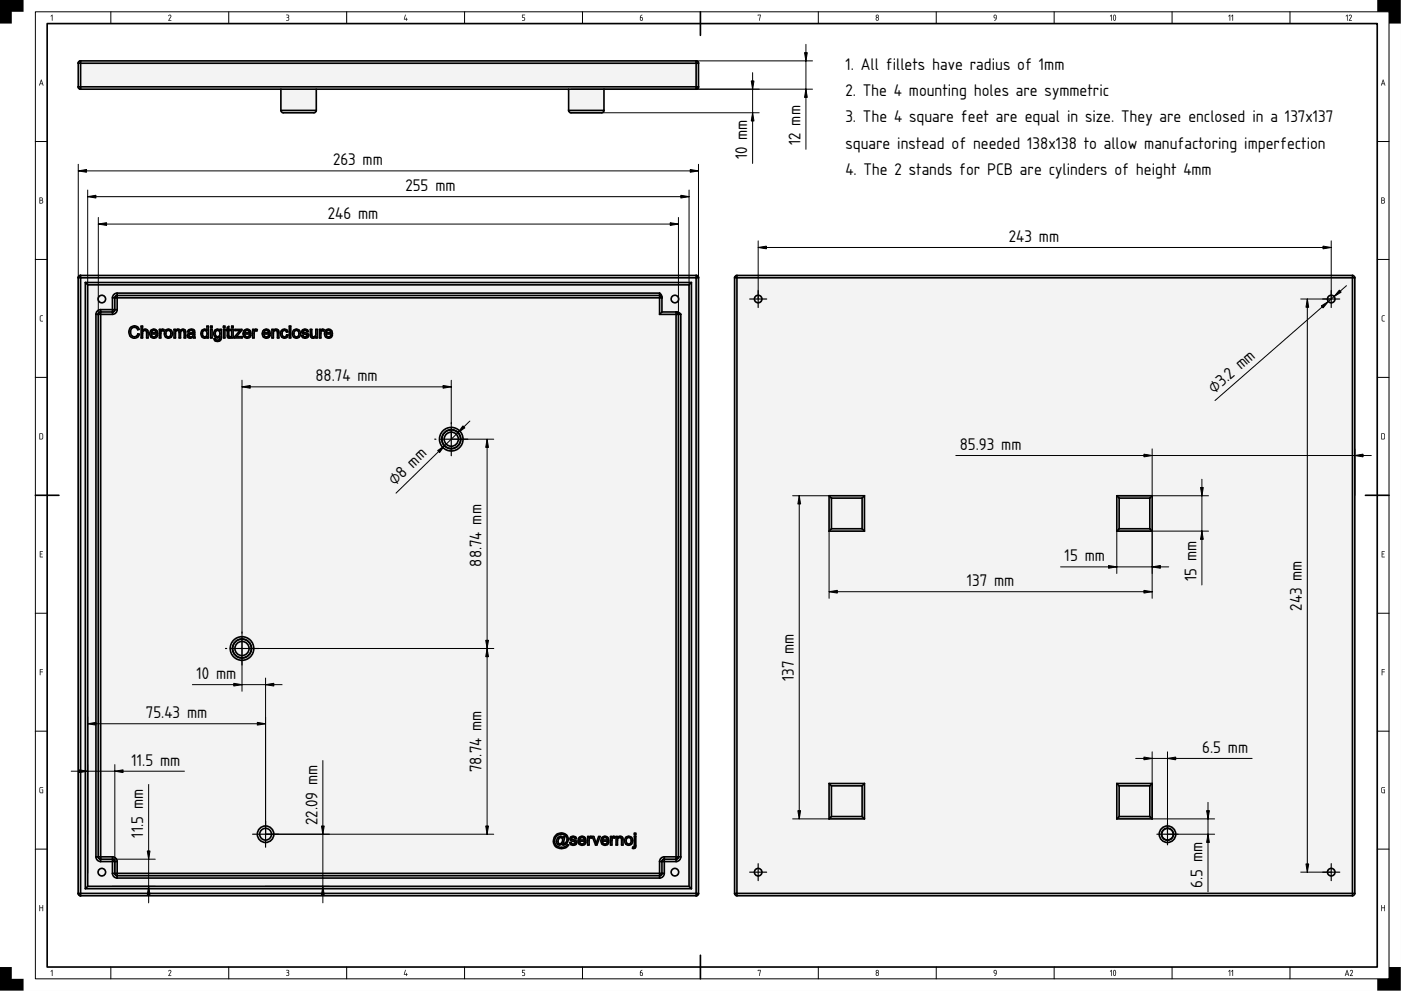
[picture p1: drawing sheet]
<svg xmlns="http://www.w3.org/2000/svg" width="594mm" height="420mm" viewBox="0 0 594 420" stroke-linecap="round" stroke-linejoin="round" font-family="sans-serif">
<defs><g id="words">
<g font-size="6.7">
<text x="358.5" y="29.5">1. All fillets have radius of 1mm</text>
<text x="358.5" y="40.7">2. The 4 mounting holes are symmetric</text>
<text x="358.5" y="51.9">3. The 4 square feet are equal in size. They are enclosed in a 137x137</text>
<text x="339.4" y="61.6" transform="rotate(-90 339.4 61.6)">12 mm</text>
<text x="358.5" y="63.1">square instead of needed 138x138 to allow manufactoring imperfection</text>
<text x="141.2" y="70.1">263 mm</text>
<text x="316.8" y="67.6" transform="rotate(-90 316.8 67.6)">10 mm</text>
<text x="358.5" y="74.3">4. The 2 stands for PCB are cylinders of height 4mm</text>
<text x="171.9" y="81">255 mm</text>
<text x="139" y="92.7">246 mm</text>
<text x="427.8" y="102.6">243 mm</text>
<text x="133.8" y="161.7">88.74 mm</text>
<text x="514.9" y="166.9" transform="rotate(-41 514.9 166.9)">⌀3.2 mm</text>
<text x="406.9" y="190.8">85.93 mm</text>
<text x="167.4" y="206.2" transform="rotate(-44 167.4 206.2)">⌀8 mm</text>
<text x="451.4" y="238">15 mm</text>
<text x="204.2" y="240.2" transform="rotate(-90 204.2 240.2)">88.74 mm</text>
<text x="410" y="248.5">137 mm</text>
<text x="507.3" y="246.3" transform="rotate(-90 507.3 246.3)">15 mm</text>
<text x="552" y="258.9" transform="rotate(-90 552 258.9)">243 mm</text>
<text x="83.3" y="288">10 mm</text>
<text x="336.6" y="288.8" transform="rotate(-90 336.6 288.8)">137 mm</text>
<text x="61.9" y="304.5">75.43 mm</text>
<text x="509.8" y="319.2">6.5 mm</text>
<text x="55.7" y="324.6">11.5 mm</text>
<text x="204.2" y="327.4" transform="rotate(-90 204.2 327.4)">78.74 mm</text>
<text x="134.6" y="349.7" transform="rotate(-90 134.6 349.7)">22.09 mm</text>
<text x="60.7" y="355.1" transform="rotate(-90 60.7 355.1)">11.5 mm</text>
<text x="509.9" y="376.5" transform="rotate(-90 509.9 376.5)">6.5 mm</text>
</g>
</g></defs>
<g fill="#000">
<path d="M0 0h10v5h-5v5h-5zM22 6.3l.3 .1-.2 2.4-.1-2.2-.5 .3zM71.5 6.5a.64 .64 0 0 1 .9-.2 .64 .64 0 0 1 .1 .9l-.8 1.4 .9 .2h-1.2l.9-1.7a.44 .44 0 0 0-.2-.6 .44 .44 0 0 0-.6 .4zM121.4 6.2h.2a.83 .83 0 0 1 .9 .3 .83 .83 0 0 1 0 1 .78 .78 0 0 1 0 1.1 .78 .78 0 0 1-1.1 0 .66 .66 0 0 0 1-.5 .66 .66 0 0 0-.8-.7v-.1a.47 .47 0 0 0 .7-.2 .47 .47 0 0 0-.2-.6zM171.8 6.2l.2 .2-.4 1.6h.6l.1-.5 .1 .5 .4 .2-.4 .1-.1 .5-.1-.5-.9-.1zM221.4 6.3h1.2l-1 .2v.8a.8 .8 0 0 1 1 .5 .8 .8 0 0 1-.6 1l-.6-.1 .6-.1a.54 .54 0 0 0 .4-.6 .54 .54 0 0 0-.5-.5h-.5zM321.4 6.2l1.2 .1-.6 2.5 .3-2.3-.8 .2zM584 0h10v10h-5v-5h-5zM17.1 133.9l1-.2-.9 .5-.1 1.5 1.1 .6h-.9l-.4-.4zM586.1 133.9l1-.2-.9 .5-.1 1.5 1.1 .6h-.9l-.4-.4zM16.9 233.7h1.3l-1.1 .3v.8l.8 .1-.8 .1v1l1.1 .3h-1.3zM585.9 233.7h1.3l-1.1 .3v.8l.8 .1-.8 .1v1l1.1 .3h-1.3z"/>
<path d="M16.9 283.7l1.3 .1-1 .2v.7l1 .2-1 .1-.2 1.3zM585.9 283.7l1.3 .1-1 .2v.7l1 .2-1 .1-.2 1.3zM16.9 333.9l1.4-.2-1.1 .3-.2 .4 .2 1.6h.8v-1l-.3-.1 .6-.1v1.5l-1.5-.3zM585.9 333.9l1.4-.2-1.1 .3-.2 .4 .2 1.6h.8v-1l-.3-.1 .6-.1v1.5l-1.5-.3zM16.8 383.8l.2 1h1l.2-1v2.5l-.2-1.3h-1l-.2 1.3zM585.8 383.8l.2 1h1l.2-1v2.5l-.2-1.3h-1l-.2 1.3zM22 411.3l.3 .1-.2 2.4-.1-2.2-.5 .3zM71.5 411.5a.64 .64 0 0 1 .9-.2 .64 .64 0 0 1 .1 .9l-.8 1.4 .9 .2h-1.2l.9-1.7a.44 .44 0 0 0-.2-.6 .44 .44 0 0 0-.6 .4zM121.4 411.2h.2a.83 .83 0 0 1 .9 .3 .83 .83 0 0 1 0 1 .78 .78 0 0 1 0 1.1 .78 .78 0 0 1-1.1 0 .66 .66 0 0 0 1-.5 .66 .66 0 0 0-.8-.7v-.1a.47 .47 0 0 0 .7-.2 .47 .47 0 0 0-.2-.6zM171.8 411.2l.2 .2-.4 1.6h.6l.1-.5 .1 .5 .4 .2-.4 .1-.1 .5-.1-.5-.9-.1zM221.4 411.3h1.2l-1 .2v.8a.8 .8 0 0 1 1 .5 .8 .8 0 0 1-.6 1l-.6-.1 .6-.1a.54 .54 0 0 0 .4-.6 .54 .54 0 0 0-.5-.5h-.5zM321.4 411.2l1.2 .1-.6 2.5 .3-2.3-.8 .2z"/>
<path d="M0 410h5v5h5v5h-10zM584 415h5v-5h5v10h-10z"/>
<path d="M0 0h594v420h-594zM0 0v420h594v-420z"/>
<path d="M22 6.3l.3 .1-.2 2.4-.1-2.2-.5 .3zM22 6.3l-.5 .6 .5-.3 .1 2.2 .1-2.4z"/>
<path d="M71.5 6.4l.7-.2 .4 .4-.9 2 1 .1-1.3 .1 .9-1.7a.43 .43 0 0 0-.3-.6 .43 .43 0 0 0-.5 .4zM71.5 6.5l-.1 .3 .6-.4 .4 .5-1 1.9h1.2l-.9-.2 .8-1.4a.63 .63 0 0 0-.1-.8 .63 .63 0 0 0-.9 .1z"/>
<path d="M121.4 6.2l1.1 .2 .1 .4-.2 .6a.79 .79 0 0 1 .1 1.1 .79 .79 0 0 1-1.1 .1l.8-.2a.67 .67 0 0 0 .1-.7 .67 .67 0 0 0-.7-.3v-.1a.49 .49 0 0 0 .6-.1 .49 .49 0 0 0 .1-.6zM121.4 6.3l.9 .3v.5l-.7 .3 .7 .2a.74 .74 0 0 1-.1 .9 .74 .74 0 0 1-.9 .2 .81 .81 0 0 0 1.2-.2 .81 .81 0 0 0-.2-1.1 .73 .73 0 0 0 .1-1 .73 .73 0 0 0-1-.1z"/>
<path d="M171.8 6.2l.2 .2-.4 1.6h.6l.1-.5 .1 .5 .4 .2-.4 .1-.1 .5-.1-.5-.9-.1zM171.8 6.2l-.5 2 .9 .1 .1 .5 .1-.5 .4-.1-.4-.2v-.4l-.2 .4h-.7z"/>
<path d="M221.4 6.2l1.3 .1-1.1 .2v.8a.83 .83 0 0 1 1 .3 .83 .83 0 0 1-.1 1l-1.2 .1 .7-.2a.52 .52 0 0 0 .4-.5 .52 .52 0 0 0-.5-.5h-.5zM221.4 6.3v1.2l.9 .1 .1 .6-.2 .3-.8 .2 .6 .1a.79 .79 0 0 0 .6-1 .79 .79 0 0 0-1-.5v-.9l1-.1z"/>
<path d="M271.7 6.6l.6-.3-.7 1a.75 .75 0 0 1 1.1 .2 .75 .75 0 0 1-.3 1 .75 .75 0 0 1-1-.3zM271.6 7.5v.7a.4 .4 0 0 0 .4 .4 .4 .4 0 0 0 .4-.4l-.1-.6z"/>
<path d="M271.6 6.6l.8-.4-.8 1 .7 .1 .3 .4v.7l-.4 .4-.8-.4zM271.7 6.6l-.3 1.6a.74 .74 0 0 0 1 .3 .74 .74 0 0 0 .3-1 .74 .74 0 0 0-1.1-.2l.7-1zM271.6 7.5l.1 1 .6-.1v-.8zM271.6 7.5l.7 .1a.52 .52 0 0 1 .1 .7 .52 .52 0 0 1-.7 .2z"/>
<path d="M321.4 6.2l1.2 .1-.6 2.5 .3-2.3h-.7l-.1 .2zM321.4 6.3l.1 .4 .1-.2h.8l-.4 2.3 .6-2.5z"/>
<path d="M371.5 8a.5 .5 0 0 0 1 0 .5 .5 0 0 0-1 0zM371.6 6.9a.4 .4 0 0 0 .8 0 .4 .4 0 0 0-.8 0zM371.6 6.4a.76 .76 0 0 1 1 .1 .76 .76 0 0 1-.1 1 .76 .76 0 0 1-.1 1.1 .76 .76 0 0 1-1.1-.1 .76 .76 0 0 1 .3-1.1l-.2-.6z"/>
<path d="M371.5 8a.5 .5 0 0 0 1 0 .5 .5 0 0 0-1 0zM371.5 8a.51 .51 0 0 1 1 0 .51 .51 0 0 1-1 0zM371.6 6.9a.4 .4 0 0 0 .8 0 .4 .4 0 0 0-.8 0zM371.6 6.9a.41 .41 0 0 1 .8 0 .41 .41 0 0 1-.8 0zM371.6 6.3a.66 .66 0 0 1 .9 .1 .66 .66 0 0 1-.1 1l.2 1.1-.9 .2-.4-.5zM371.5 6.5l.1 .9a.75 .75 0 0 0-.2 1.1 .75 .75 0 0 0 1.2 0 .75 .75 0 0 0-.2-1.1l.1-.9-.5-.3z"/>
<path d="M421.5 6.5l.5-.3 .5 .2a1.52 1.52 0 0 1-.9 2.4l.8-1a.83 .83 0 0 1-1-.3 .83 .83 0 0 1 .1-1zM421.5 6.5v1l.9 .2-.8 1.1 .9-.7 .1-1.2a.63 .63 0 0 0-.4-.6 .63 .63 0 0 0-.7 .2zM421.7 6.6a.57 .57 0 0 0 0 .7 .57 .57 0 0 0 .7 .2l-.1-.9zM421.5 7a.48 .48 0 0 1 .9 0 .48 .48 0 0 1-.9 0z"/>
<path d="M421.5 6.5a.83 .83 0 0 1 1.1 0 .83 .83 0 0 1 0 1.1l-.3 .8-.7 .4 .8-1a.82 .82 0 0 1-1-.3 .82 .82 0 0 1 .1-1zM421.7 6.6a.55 .55 0 0 0-.1 .7 .55 .55 0 0 0 .8 .1l-.1-.8z"/>
<path d="M471.2 6.3l.3 .1-.2 2.4-.1-2.2-.5 .3zM471.2 6.3l-.5 .6 .5-.3 .1 2.2 .1-2.4zM472.5 6.5l-.3 1.1 .4 .9 .4-1.3zM472.5 6.5a1.25 1.25 0 0 1 0 2l-.3-1zM472.3 6.3l.7 .1 .2 1.4a.65 .65 0 0 1-.2 .8 .65 .65 0 0 1-.8 0l-.3-1.1zM472.3 6.3l-.3 1.2a.77 .77 0 0 0 .1 .9 .77 .77 0 0 0 .9 .2l.2-1.1a.88 .88 0 0 0-.9-1.2z"/>
<path d="M471.2 6.3l.2 .1-.1 2.4-.1-2.2-.5 .3zM472.5 6.5l-.3 1 .3 1a1.26 1.26 0 0 0 0-2zM472.3 6.3a1.2 1.2 0 0 1 .9 1.8 .64 .64 0 0 1-.8 .7 .64 .64 0 0 1-.4-1z"/>
<path d="M521.4 6.3l.3 .1-.2 2.4-.1-2.2-.5 .3zM521.4 6.3l-.5 .6 .5-.3 .1 2.2 .1-2.4zM522.6 6.3l.3 .1-.2 2.4-.1-2.2-.5 .3zM522.6 6.3l-.5 .6 .5-.3 .1 2.2 .1-2.4z"/>
<path d="M521.4 6.3l.3 .1-.2 2.4-.1-2.2-.5 .3zM522.6 6.3l.3 .1-.2 2.4-.1-2.2-.5 .3z"/>
<path d="M571.2 6.3l.3 .1-.2 2.4-.1-2.2-.5 .3zM571.2 6.3l-.5 .6 .5-.3 .1 2.2 .1-2.4zM572.1 6.4l.7-.2 .4 .4-.9 2 1 .1-1.3 .1 .9-1.7a.43 .43 0 0 0-.3-.6 .43 .43 0 0 0-.5 .4zM572.1 6.5l-.1 .3 .6-.4 .4 .5-1 1.9h1.2l-.9-.2 .8-1.4a.63 .63 0 0 0-.1-.8 .63 .63 0 0 0-.9 .1z"/>
<path d="M571.2 6.3l.2 .1-.1 2.4-.1-2.2-.5 .3zM572.1 6.5a.64 .64 0 0 1 .9-.2 .64 .64 0 0 1 .1 .9l-.8 1.4 .9 .2h-1.2l.9-1.7a.44 .44 0 0 0-.2-.6 .44 .44 0 0 0-.6 .4z"/>
<path d="M17.4 33.7l.9 2.6-.3-.7h-1l-.2 .7-.2-.1zM17.4 33.8l-.8 2.4 .4-.6h1l.3 .7zM17.5 34.2l-.4 1.2h.8zM17.5 34.2l.4 1.2h-.8z"/>
<path d="M17.4 33.7l.9 2.6-.3-.7h-1l-.2 .7-.2-.1zM17.5 34.2l-.4 1.2h.8z"/>
<path d="M586.4 33.7l.9 2.6-.3-.7h-1l-.2 .7-.2-.1zM586.4 33.8l-.8 2.4 .4-.6h1l.3 .7zM586.5 34.2l-.4 1.2h.8zM586.5 34.2l.4 1.2h-.8z"/>
<path d="M586.4 33.7l.9 2.6-.3-.7h-1l-.2 .7-.2-.1zM586.5 34.2l-.4 1.2h.8z"/>
<path d="M16.8 83.8l.6-.1a.8 .8 0 0 1 .7 1.3 .77 .77 0 0 1 .2 .8 .77 .77 0 0 1-.7 .5h-.8zM17 85v1.1h.5a.52 .52 0 0 0 .5-.6 .52 .52 0 0 0-.5-.5zM17 84v.8h.5a.39 .39 0 0 0 .4-.4 .39 .39 0 0 0-.4-.4z"/>
<path d="M16.8 83.7h.6a.66 .66 0 0 1 .7 .4 .66 .66 0 0 1-.2 .8 .78 .78 0 0 1 .4 .8 .78 .78 0 0 1-.7 .6h-.8zM16.8 83.8v2.4l.8 .1a.76 .76 0 0 0 .7-.6 .76 .76 0 0 0-.4-.8l.2-.5-.2-.6zM17 85v1.1l.5-.1a.5 .5 0 0 0 .5-.5 .5 .5 0 0 0-.5-.5zM17 85l.9 .2a.53 .53 0 0 1 .1 .6 .53 .53 0 0 1-.5 .3h-.5zM17 84v.8l.5-.1a.37 .37 0 0 0 .4-.3 .37 .37 0 0 0-.4-.4zM17 84h.5a.41 .41 0 0 1 .4 .4 .41 .41 0 0 1-.4 .4h-.5z"/>
<path d="M585.8 83.8l.6-.1a.8 .8 0 0 1 .7 1.3 .77 .77 0 0 1 .2 .8 .77 .77 0 0 1-.7 .5h-.8zM586 85v1.1h.5a.52 .52 0 0 0 .5-.6 .52 .52 0 0 0-.5-.5zM586 84v.8h.5a.39 .39 0 0 0 .4-.4 .39 .39 0 0 0-.4-.4z"/>
<path d="M585.8 83.7h.6a.66 .66 0 0 1 .7 .4 .66 .66 0 0 1-.2 .8 .78 .78 0 0 1 .4 .8 .78 .78 0 0 1-.7 .6h-.8zM585.8 83.8v2.4l.8 .1a.76 .76 0 0 0 .7-.6 .76 .76 0 0 0-.4-.8l.2-.5-.2-.6zM586 85v1.1l.5-.1a.5 .5 0 0 0 .5-.5 .5 .5 0 0 0-.5-.5zM586 85l.9 .2a.53 .53 0 0 1 .1 .6 .53 .53 0 0 1-.5 .3h-.5zM586 84v.8l.5-.1a.37 .37 0 0 0 .4-.3 .37 .37 0 0 0-.4-.4zM586 84h.5a.41 .41 0 0 1 .4 .4 .41 .41 0 0 1-.4 .4h-.5z"/>
<path d="M17.1 133.9l1.1-.2-.9 .4-.1 1.6 1 .6h-.9l-.4-.3zM17.1 133.9l-.1 2 .3 .4h.8l-1-.6 .1-1.5 .9-.4z"/>
<path d="M586.1 133.9l1.1-.2-.9 .4-.1 1.6 1 .6h-.9l-.4-.3zM586.1 133.9l-.1 2 .3 .4h.8l-1-.6 .1-1.5 .9-.4z"/>
<path d="M17 184v2.1l.8-.1 .2-1.8zM16.8 183.8l1-.1 .5 .5v1.7l-.5 .4h-1z"/>
<path d="M17 184v2.1l.8-.1 .2-1.8zM17 183.9l1 .3v1.4l-.2 .4-.8 .1zM16.8 183.7h1l.5 .5v1.7l-.5 .4h-1.1zM16.8 183.8v2.5l1.1-.1 .4-.5-.1-1.7z"/>
<path d="M586 184v2.1l.8-.1 .2-1.8zM585.8 183.8l1-.1 .5 .5v1.7l-.5 .4h-1z"/>
<path d="M586 184v2.1l.8-.1 .2-1.8zM586 183.9l1 .3v1.4l-.2 .4-.8 .1zM585.8 183.7h1l.5 .5v1.7l-.5 .4h-1.1zM585.8 183.8v2.5l1.1-.1 .4-.5-.1-1.7z"/>
<path d="M16.9 233.7h1.3l-.2 .3h-.9v.8l.8 .1-.8 .1v1h1l.1 .3h-1.3zM16.9 233.8v2.4h1.2l-1-.1v-1.1l.8-.1-.8-.1v-.9l1-.1z"/>
<path d="M585.9 233.7h1.3l-.2 .3h-.9v.8l.8 .1-.8 .1v1h1l.1 .3h-1.3zM585.9 233.8v2.4h1.2l-1-.1v-1.1l.8-.1-.8-.1v-.9l1-.1z"/>
<path d="M16.9 283.7l1.3 .1-1 .2v.7l1 .2-1 .1-.2 1.3zM16.9 283.8l.1 2.5 .1-1.3 1.1-.1-1.1-.1v-.9l1.1-.1z"/>
<path d="M585.9 283.7l1.3 .1-1 .2v.7l1 .2-1 .1-.2 1.3zM585.9 283.8l.1 2.5 .1-1.3 1.1-.1-1.1-.1v-.9l1.1-.1z"/>
<path d="M16.9 333.9l1.4-.2-1.1 .3-.2 .4 .2 1.6h.8v-1l-.4-.1 .7-.1v1.5h-1.1l-.4-.3zM17 333.9l-.2 2.1 1.4 .2v-1.4l-.5 .1 .4 .1v1.1l-.9-.1-.2-1.6 .2-.4 1-.2z"/>
<path d="M585.9 333.9l1.4-.2-1.1 .3-.2 .4 .2 1.6h.8v-1l-.4-.1 .7-.1v1.5h-1.1l-.4-.3zM586 333.9l-.2 2.1 1.4 .2v-1.4l-.5 .1 .4 .1v1.1l-.9-.1-.2-1.6 .2-.4 1-.2z"/>
<path d="M16.7 383.7l.3 .2v.9h1v-.9l.3-.2v2.6l-.3-.1v-1.2h-1v1.2l-.3 .1zM16.8 383.8v2.5l.2-1.3h1.1l.1 1.3v-2.5l-.1 1h-1.1z"/>
<path d="M585.7 383.7l.3 .2v.9h1v-.9l.3-.2v2.6l-.3-.1v-1.2h-1v1.2l-.3 .1zM585.8 383.8v2.5l.2-1.3h1.1l.1 1.3v-2.5l-.1 1h-1.1z"/>
<path d="M22 411.3l.3 .1-.2 2.4-.1-2.2-.5 .3zM22 411.3l-.5 .6 .5-.3 .1 2.2 .1-2.4z"/>
<path d="M71.5 411.4l.7-.2 .4 .4-.9 2 1 .1-1.3 .1 .9-1.7a.43 .43 0 0 0-.3-.6 .43 .43 0 0 0-.5 .4zM71.5 411.5l-.1 .3 .6-.4 .4 .5-1 1.9h1.2l-.9-.2 .8-1.4a.63 .63 0 0 0-.1-.8 .63 .63 0 0 0-.9 .1z"/>
<path d="M121.4 411.2l1.1 .2 .1 .4-.2 .6a.79 .79 0 0 1 .1 1.1 .79 .79 0 0 1-1.1 .1l.8-.2a.67 .67 0 0 0 .1-.7 .67 .67 0 0 0-.7-.3v-.1a.49 .49 0 0 0 .6-.1 .49 .49 0 0 0 .1-.6zM121.4 411.3l.9 .3v.5l-.7 .3 .7 .2a.74 .74 0 0 1-.1 .9 .74 .74 0 0 1-.9 .2 .81 .81 0 0 0 1.2-.2 .81 .81 0 0 0-.2-1.1 .73 .73 0 0 0 .1-1 .73 .73 0 0 0-1-.1z"/>
<path d="M171.8 411.2l.2 .2-.4 1.6h.6l.1-.5 .1 .5 .4 .2-.4 .1-.1 .5-.1-.5-.9-.1zM171.8 411.2l-.5 2 .9 .1 .1 .5 .1-.5 .4-.1-.4-.2v-.4l-.2 .4h-.7z"/>
<path d="M221.4 411.2l1.3 .1-1.1 .2v.8a.83 .83 0 0 1 1 .3 .83 .83 0 0 1-.1 1l-1.2 .1 .7-.2a.52 .52 0 0 0 .4-.5 .52 .52 0 0 0-.5-.5h-.5zM221.4 411.3v1.2l.9 .1 .1 .6-.2 .3-.8 .2 .6 .1a.79 .79 0 0 0 .6-1 .79 .79 0 0 0-1-.5v-.9l1-.1z"/>
<path d="M271.7 411.6l.6-.3-.7 1a.75 .75 0 0 1 1.1 .2 .75 .75 0 0 1-.3 1 .75 .75 0 0 1-1-.3zM271.6 412.5v.7a.4 .4 0 0 0 .4 .4 .4 .4 0 0 0 .4-.4l-.1-.6z"/>
<path d="M271.6 411.6l.8-.4-.8 1 .7 .1 .3 .4v.7l-.4 .4-.8-.4zM271.7 411.6l-.3 1.6a.74 .74 0 0 0 1 .3 .74 .74 0 0 0 .3-1 .74 .74 0 0 0-1.1-.2l.7-1zM271.6 412.5l.1 1 .6-.1v-.8zM271.6 412.5l.7 .1a.52 .52 0 0 1 .1 .7 .52 .52 0 0 1-.7 .2z"/>
<path d="M321.4 411.2l1.2 .1-.6 2.5 .3-2.3h-.7l-.1 .2zM321.4 411.3l.1 .4 .1-.2h.8l-.4 2.3 .6-2.5z"/>
<path d="M371.5 413a.5 .5 0 0 0 1 0 .5 .5 0 0 0-1 0zM371.6 411.9a.4 .4 0 0 0 .8 0 .4 .4 0 0 0-.8 0zM371.6 411.4a.76 .76 0 0 1 1 .1 .76 .76 0 0 1-.1 1 .76 .76 0 0 1-.1 1.1 .76 .76 0 0 1-1.1-.1 .76 .76 0 0 1 .3-1.1l-.2-.6z"/>
<path d="M371.5 413a.5 .5 0 0 0 1 0 .5 .5 0 0 0-1 0zM371.5 413a.51 .51 0 0 1 1 0 .51 .51 0 0 1-1 0zM371.6 411.9a.4 .4 0 0 0 .8 0 .4 .4 0 0 0-.8 0zM371.6 411.9a.41 .41 0 0 1 .8 0 .41 .41 0 0 1-.8 0zM371.6 411.3a.66 .66 0 0 1 .9 .1 .66 .66 0 0 1-.1 1l.2 1.1-.9 .2-.4-.5zM371.5 411.5l.1 .9a.75 .75 0 0 0-.2 1.1 .75 .75 0 0 0 1.2 0 .75 .75 0 0 0-.2-1.1l.1-.9-.5-.3z"/>
<path d="M421.5 411.5l.5-.3 .5 .2a1.52 1.52 0 0 1-.9 2.4l.8-1-1-.3zM421.5 411.5v1l.9 .2-.8 1.1 .9-.7 .1-1.2a.63 .63 0 0 0-.4-.6 .63 .63 0 0 0-.7 .2zM421.7 411.6a.57 .57 0 0 0 0 .7 .57 .57 0 0 0 .7 .2l-.1-.9zM421.5 412a.48 .48 0 0 1 .9 0 .48 .48 0 0 1-.9 0z"/>
<path d="M421.5 411.5a.83 .83 0 0 1 1.1 0 .83 .83 0 0 1 0 1.1l-.3 .8-.7 .4 .8-1a.82 .82 0 0 1-1-.3 .82 .82 0 0 1 .1-1zM421.7 411.6a.55 .55 0 0 0-.1 .7 .55 .55 0 0 0 .8 .1l-.1-.8z"/>
<path d="M471.2 411.3l.3 .1-.2 2.4-.1-2.2-.5 .3zM471.2 411.3l-.5 .6 .5-.3 .1 2.2 .1-2.4zM472.5 411.5l-.3 1.1 .4 .9 .4-1.3zM472.5 411.5a1.25 1.25 0 0 1 0 2l-.3-1zM472.3 411.3l.7 .1 .2 1.4a.65 .65 0 0 1-.2 .8 .65 .65 0 0 1-.8 0l-.3-1.1zM472.3 411.3l-.3 1.2a.77 .77 0 0 0 .1 .9 .77 .77 0 0 0 .9 .2l.2-1.1a.88 .88 0 0 0-.9-1.2z"/>
<path d="M471.2 411.3l.2 .1-.1 2.4-.1-2.2-.5 .3zM472.5 411.5l-.3 1 .3 1a1.26 1.26 0 0 0 0-2zM472.3 411.3a1.2 1.2 0 0 1 .9 1.8 .64 .64 0 0 1-.8 .7 .64 .64 0 0 1-.4-1z"/>
<path d="M521.4 411.3l.3 .1-.2 2.4-.1-2.2-.5 .3zM521.4 411.3l-.5 .6 .5-.3 .1 2.2 .1-2.4zM522.6 411.3l.3 .1-.2 2.4-.1-2.2-.5 .3zM522.6 411.3l-.5 .6 .5-.3 .1 2.2 .1-2.4z"/>
<path d="M521.4 411.3l.3 .1-.2 2.4-.1-2.2-.5 .3zM522.6 411.3l.3 .1-.2 2.4-.1-2.2-.5 .3z"/>
<path d="M571.1 411.2l.9 2.6-.3-.7h-1l-.2 .7-.2-.1zM571.1 411.3l-.8 2.4 .4-.6h1l.3 .7zM571.2 411.7l-.4 1.2h.8zM571.2 411.7l.4 1.2h-.8zM572.6 411.4l.7-.2 .4 .4-.9 2 .9 .1-1.2 .1 .9-1.7a.43 .43 0 0 0-.3-.6 .43 .43 0 0 0-.5 .4zM572.6 411.5l-.1 .3 .6-.4 .4 .5-1 1.9h1.2l-1-.2 .9-1.4a.63 .63 0 0 0-.1-.8 .63 .63 0 0 0-.9 .1z"/>
<path d="M571.1 411.2l.9 2.6-.3-.7h-1l-.2 .7-.2-.1zM571.2 411.7l-.4 1.2h.8zM572.6 411.5a.64 .64 0 0 1 .9-.2 .64 .64 0 0 1 .1 .9l-.8 1.4 .9 .2h-1.2l.9-1.7a.44 .44 0 0 0-.3-.6 .44 .44 0 0 0-.5 .4z"/>
</g>
<path d="M20 10h564v400h-564zM297 5v10M15 210h10M579 210h10M297 405v10" fill="none" stroke="#000" stroke-width=".7"/>
<g fill="none" stroke="#000" stroke-width=".42">
<path d="M15 5h574v410h-574zM47 5v5M97 5v5M147 5v5M197 5v5M247 5v5M347 5v5M397 5v5M447 5v5M497 5v5M547 5v5M15 60h5"/>
<path d="M584 60h5M15 110h5M584 110h5M15 160h5M584 160h5M15 260h5M584 260h5M15 310h5M584 310h5M15 360h5M584 360h5M47 410v5"/>
<path d="M97 410v5M147 410v5M197 410v5M247 410v5M347 410v5M397 410v5M447 410v5M497 410v5M547 410v5"/>
</g>
<g fill="#f1f3f5">
<path d="M33.5 117.1l.7-.3h261l.7 .3 .3 .7v261l-.3 .7-.7 .3h-261l-.7-.3-.3-.7v-261z" fill-rule="evenodd"/>
<path d="M34.2 117.8h261v261h-261z" fill-rule="evenodd"/>
<path d="M36.2 119.8h257v257h-257z" fill-rule="evenodd"/>
<path d="M37.2 120.8h255v255h-255z" fill-rule="evenodd"/>
<path d="M48.3 124.9l1.4-.6h230l1 1.5v6.5h6a2.08 2.08 0 0 1 2 1v230l-.6 1.4-1.4 .6h-5l-.1 5.5-.9 1.2-1 .3h-230l-1-.3-.9-1.2-.1-5.5-5.5-.1-1.2-.9-.3-1v-230l.3-1 1.2-1h5.5v-5z" fill-rule="evenodd"/>
<path d="M49.7 126.3h230v7h7v230h-5l-1.4 .6-.6 1.4v5h-230v-5l-.6-1.4-1.4-.6h-5v-230h5l1.4-.6 .6-1.4z" fill-rule="evenodd"/>
<path d="M34.2 116.8h261v1h-261z" fill-rule="evenodd"/>
<path d="M34.2 378.8h261v1h-261z" fill-rule="evenodd"/>
<path d="M33.2 117.8h1v261h-1z" fill-rule="evenodd"/>
<path d="M295.2 117.8h1v261h-1z" fill-rule="evenodd"/>
<path d="M36.2 119.8h257l-1 1h-255z" fill-rule="evenodd"/>
<path d="M37.2 375.8h255l1 1h-257z" fill-rule="evenodd"/>
<path d="M36.2 119.8l1 1v255l-1 1z" fill-rule="evenodd"/>
<path d="M292.2 120.8l1-1v257l-1-1z" fill-rule="evenodd"/>
<path d="M41.7 133.3h1v230h-1z" fill-rule="evenodd"/>
<path d="M49.7 371.3h230v1h-230z" fill-rule="evenodd"/>
<path d="M287.7 133.3h1v230h-1z" fill-rule="evenodd"/>
<path d="M286.7 133.3h1v230h-1z" fill-rule="evenodd"/>
<path d="M49.7 370.3h230v1h-230z" fill-rule="evenodd"/>
<path d="M49.7 124.3h230v1h-230z" fill-rule="evenodd"/>
<path d="M40.7 133.3h1v230h-1z" fill-rule="evenodd"/>
<path d="M49.7 125.3h230v1h-230z" fill-rule="evenodd"/>
<path d="M235.7 354.1a2.87 2.87 0 0 1 4.1-.4 2.87 2.87 0 0 1 .2 4.1 .96 .96 0 0 1-.9 .6 .96 .96 0 0 1-.8-.7 1.38 1.38 0 0 1-2 .2 1.38 1.38 0 0 1-.2-1.9 1.47 1.47 0 0 1 1.1-1.3 1.47 1.47 0 0 1 1.6 .5l.1-.5h.6l-.6 2.8a1.12 1.12 0 0 0 1.2-.2 1.12 1.12 0 0 0 .3-1.2 2.68 2.68 0 0 0-3.1-2.4 2.68 2.68 0 0 0-2.1 3.4 3.1 3.1 0 0 0 5.3 1.1h.6a3.4 3.4 0 0 1-4.9 1.1 3.4 3.4 0 0 1-.7-4.9z" fill-rule="evenodd"/>
<path d="M91.3 139.9a1.41 1.41 0 0 1 2 .2v-.4h.5v3.1a1.58 1.58 0 0 1-1.1 1.9 1.58 1.58 0 0 1-1.9-1.1l.6 .1a1.02 1.02 0 0 0 1.3 .5 1.02 1.02 0 0 0 .5-1.4 1.73 1.73 0 0 1-2.4-.3 1.73 1.73 0 0 1 .3-2.4z" fill-rule="evenodd"/>
<path d="M85.6 140.1a1.36 1.36 0 0 1 2.1 0v-1.8h.7v5h-.6v-.5a1.57 1.57 0 0 1-2 .2 1.57 1.57 0 0 1-.6-1.9z" fill-rule="evenodd"/>
<path d="M70.2 140a1.78 1.78 0 0 1 2.6 .3 1.78 1.78 0 0 1-.5 2.6 1.78 1.78 0 0 1-2.5-.7l-.1-1.1z" fill-rule="evenodd"/>
<path d="M124.5 140a1.78 1.78 0 0 1 2.6 .3 1.78 1.78 0 0 1-.5 2.6 1.78 1.78 0 0 1-2.5-.7l-.1-1.1z" fill-rule="evenodd"/>
<path d="M265.4 355a1.78 1.78 0 0 1 2.6 .3 1.78 1.78 0 0 1-.5 2.6 1.78 1.78 0 0 1-2.5-.7l-.1-1.1z" fill-rule="evenodd"/>
<path d="M79.8 140a1.52 1.52 0 0 1 1.7-.5 1.52 1.52 0 0 1 1.1 1.4l.2 2.4h-.7l-.1-.5a1.29 1.29 0 0 1-1.8 .6 1.29 1.29 0 0 1-.5-1.8l1.7-.5a.61 .61 0 0 0 .4-.9 .61 .61 0 0 0-.9-.1l-.8 .7-.6-.1z" fill-rule="evenodd"/>
<path d="M73.8 139.7h.5v.5a1.23 1.23 0 0 1 2.2 0 1.18 1.18 0 0 1 1.3-.6 1.18 1.18 0 0 1 .9 1.2v2.5h-.6v-2.3a.81 .81 0 0 0-.9-1 .81 .81 0 0 0-.6 1.2v2.1h-.7v-2.4a.84 .84 0 0 0-1-.8 .84 .84 0 0 0-.5 1.3v1.9h-.6z" fill-rule="evenodd"/>
<path d="M255.3 355.1a1.69 1.69 0 0 1 2-.3 1.69 1.69 0 0 1 .9 1.8h-2.7a1.06 1.06 0 0 0 .8 1.2 1.06 1.06 0 0 0 1.2-.7l.6 .1a1.8 1.8 0 0 1-2.5 .9 1.8 1.8 0 0 1-.5-2.7z" fill-rule="evenodd"/>
<path d="M103.5 140.1a1.69 1.69 0 0 1 2.1-.3 1.69 1.69 0 0 1 .8 1.8h-2.7a1.06 1.06 0 0 0 .8 1.2 1.06 1.06 0 0 0 1.3-.7l.6 .1a1.8 1.8 0 0 1-2.6 .9 1.8 1.8 0 0 1-.5-2.7z" fill-rule="evenodd"/>
<path d="M245.6 355.1a1.69 1.69 0 0 1 2-.3 1.69 1.69 0 0 1 .9 1.8h-2.7a1.06 1.06 0 0 0 .8 1.2 1.06 1.06 0 0 0 1.2-.7l.6 .1a1.8 1.8 0 0 1-2.5 .9 1.8 1.8 0 0 1-.5-2.7z" fill-rule="evenodd"/>
<path d="M64 140.1a1.69 1.69 0 0 1 2-.3 1.69 1.69 0 0 1 .9 1.8h-2.7a1.06 1.06 0 0 0 .8 1.2 1.06 1.06 0 0 0 1.2-.7l.6 .1a1.8 1.8 0 0 1-2.5 .9 1.8 1.8 0 0 1-.5-2.7z" fill-rule="evenodd"/>
<path d="M111.7 140.1a1.69 1.69 0 0 1 2-.3 1.69 1.69 0 0 1 .9 1.8h-2.7a1.06 1.06 0 0 0 .8 1.2 1.06 1.06 0 0 0 1.2-.7l.6 .1a1.8 1.8 0 0 1-2.5 .9 1.8 1.8 0 0 1-.5-2.7z" fill-rule="evenodd"/>
<path d="M138.1 140.1a1.69 1.69 0 0 1 2-.3 1.69 1.69 0 0 1 .8 1.8h-2.7a1.06 1.06 0 0 0 .8 1.2 1.06 1.06 0 0 0 1.3-.7l.6 .1a1.8 1.8 0 0 1-2.6 .9 1.8 1.8 0 0 1-.4-2.7z" fill-rule="evenodd"/>
<path d="M55.3 138.9a2.18 2.18 0 0 1 3.7 .7l-.6 .2a1.64 1.64 0 0 0-2.2-.9 1.64 1.64 0 0 0-.8 2.2 1.55 1.55 0 0 0 1.3 1.7 1.55 1.55 0 0 0 1.7-1.3l.7 .2a2.35 2.35 0 0 1-3.1 1.5 2.35 2.35 0 0 1-1.2-3.3z" fill-rule="evenodd"/>
<path d="M191.4 186.2h3l-.1 .7-1.1 1.6-1.8 .7z" fill-rule="evenodd"/>
<path d="M188.1 182.4l1.5-.9 1.8-.3v1a4 4 0 0 0-4 4h-1v-.9l.6-1.6z" fill-rule="evenodd"/>
<path d="M191.4 183.2l1.8 .7 .9 1 .3 1.3h-3z" fill-rule="evenodd"/>
<path d="M191.4 181.2a5 5 0 0 1 5 5h-1a4 4 0 0 0-4-4z" fill-rule="evenodd"/>
<path d="M102.6 278.9a4 4 0 0 0 4-4h1a5 5 0 0 1-5 5z" fill-rule="evenodd"/>
<path d="M102.6 274.9h3l-.6 1.9-1.7 1.1h-.7z" fill-rule="evenodd"/>
<path d="M189 184.3l1-.8 1.4-.3v3h-3z" fill-rule="evenodd"/>
<path d="M99.6 274.9h3v3l-1.9-.6-.8-1z" fill-rule="evenodd"/>
<path d="M100.7 272.6l1.9-.7v3h-3l.3-1.3z" fill-rule="evenodd"/>
<path d="M186.4 186.2h1a4 4 0 0 0 4 4v1a5 5 0 0 1-5-5z" fill-rule="evenodd"/>
<path d="M191.4 190.2a4 4 0 0 0 4-4h1a5 5 0 0 1-5 5z" fill-rule="evenodd"/>
<path d="M102.6 271.9l1.9 .7 .8 1 .3 1.3h-3z" fill-rule="evenodd"/>
<path d="M102.6 269.9a5 5 0 0 1 5 5h-1a4 4 0 0 0-4-4z" fill-rule="evenodd"/>
<path d="M97.6 274.9h1a4 4 0 0 0 4 4v1a5 5 0 0 1-5-5z" fill-rule="evenodd"/>
<path d="M99.4 271.1l1.5-.8 1.7-.4v1a4 4 0 0 0-4 4h-1l.1-.9 .6-1.6z" fill-rule="evenodd"/>
<path d="M188.4 186.2h3v3l-1.4-.3-1-.8z" fill-rule="evenodd"/>
<path d="M279.7 133.3l1-1h6v1z" fill-rule="evenodd"/>
<path d="M279.7 126.3h1v6l-1 1z" fill-rule="evenodd"/>
<path d="M59.8 138.3h.7v1.8a1.3 1.3 0 0 1 1.5-.5 1.3 1.3 0 0 1 .8 1.4v2.3h-.6v-2.3a.89 .89 0 0 0-1.1-.9 .89 .89 0 0 0-.6 1.2v2h-.7z" fill-rule="evenodd"/>
<path d="M98.6 274.9h1l.3 1.4 .8 1 1.9 .6v1a4 4 0 0 1-4-4z" fill-rule="evenodd"/>
<path d="M187.4 186.2h1l.6 1.9 1 .8 1.4 .3v1a4 4 0 0 1-4-4z" fill-rule="evenodd"/>
<path d="M102.6 270.9a4 4 0 0 1 4 4h-1l-.3-1.3-.8-1-1.9-.7z" fill-rule="evenodd"/>
<path d="M99.8 272.1l1.3-.8 1.5-.4v1l-1.3 .4-1 .8-.7 1.8h-1l.3-1.5z" fill-rule="evenodd"/>
<path d="M191.4 182.2a4 4 0 0 1 4 4h-1l-.7-1.9-1-.8-1.3-.3z" fill-rule="evenodd"/>
<path d="M102.6 277.9l1.9-.6 .8-1 .3-1.4h1a4 4 0 0 1-4 4z" fill-rule="evenodd"/>
<path d="M191.4 189.2l1.8-.7 .9-1 .3-1.3h1a4 4 0 0 1-4 4z" fill-rule="evenodd"/>
<path d="M188.5 183.4l1.3-.9 1.6-.3v1l-1.4 .3-1 .8-.6 1.9h-1l.3-1.6z" fill-rule="evenodd"/>
<path d="M242 354.9l.5-.3a1.48 1.48 0 0 1 2 1l-.6 .1-.6-.6a.59 .59 0 0 0-1 .4 .59 .59 0 0 0 .8 .6 1.25 1.25 0 0 1 1.5 1.5 1.25 1.25 0 0 1-2 .7l-1-.8v-.3l.6-.1a.79 .79 0 0 0 .9 .8 .79 .79 0 0 0 .6-1h-.1a1.59 1.59 0 0 1-1.9-1.6z" fill-rule="evenodd"/>
<path d="M128.3 139.9l.5-.3a1.48 1.48 0 0 1 1.9 1l-.6 .1-.6-.6a.59 .59 0 0 0-.9 .4 .59 .59 0 0 0 .8 .6 1.25 1.25 0 0 1 1.4 1.5 1.25 1.25 0 0 1-2 .7l-.9-.8v-.3l.6-.1a.79 .79 0 0 0 .9 .8 .79 .79 0 0 0 .6-1h-.1a1.59 1.59 0 0 1-1.9-1.6z" fill-rule="evenodd"/>
<path d="M115.3 139.7h.6v.5a1.3 1.3 0 0 1 1.5-.6 1.3 1.3 0 0 1 .9 1.4v2.3h-.7v-2.2a.89 .89 0 0 0-1-1 .89 .89 0 0 0-.7 1.2v2h-.6z" fill-rule="evenodd"/>
<path d="M261.2 354.7h.6v.5a1.3 1.3 0 0 1 1.5-.6 1.3 1.3 0 0 1 .9 1.4v2.3h-.6v-2.2a.89 .89 0 0 0-1-1 .89 .89 0 0 0-.8 1.2v2h-.6z" fill-rule="evenodd"/>
<path d="M131.6 139.7h.6v2a.91 .91 0 0 0 .9 1.2 .91 .91 0 0 0 .8-1.3v-1.9h.6v3.6h-.5v-.6a1.29 1.29 0 0 1-1.6 .6 1.29 1.29 0 0 1-.8-1.4z" fill-rule="evenodd"/>
<path d="M99.6 139.7h3v.3l-2.4 2.8 2.5-.1v.6h-3.2v-.5l2.3-2.7-2.2 .1z" fill-rule="evenodd"/>
<path d="M47.7 126.3h1v5h-1z" fill-rule="evenodd"/>
<path d="M42.7 364.3h5v1h-5z" fill-rule="evenodd"/>
<path d="M42.7 131.3h5v1h-5z" fill-rule="evenodd"/>
<path d="M47.7 365.3h1v5h-1z" fill-rule="evenodd"/>
<path d="M281.7 363.3h5v1h-5z" fill-rule="evenodd"/>
<path d="M280.7 365.3h1v5h-1z" fill-rule="evenodd"/>
<path d="M279.7 365.3h1v5h-1z" fill-rule="evenodd"/>
<path d="M281.7 364.3h5v1h-5z" fill-rule="evenodd"/>
<path d="M42.7 363.3h5v1h-5z" fill-rule="evenodd"/>
<path d="M42.7 132.3h5v1h-5z" fill-rule="evenodd"/>
<path d="M48.7 365.3h1v5h-1z" fill-rule="evenodd"/>
<path d="M48.7 126.3h1v5h-1z" fill-rule="evenodd"/>
<path d="M112.6 353.7h2.5l-.5 1.6-1.4 .8-.6 .1z" fill-rule="evenodd"/>
<path d="M112.6 351.2l1.1 .2 .9 .7 .5 1.6h-2.5z" fill-rule="evenodd"/>
<path d="M110.7 352.1l.8-.7 1.1-.2v2.5h-2.5z" fill-rule="evenodd"/>
<path d="M110.1 353.7h2.5v2.5l-1.5-.6-.7-.8z" fill-rule="evenodd"/>
<path d="M70.6 140.4a1.31 1.31 0 0 1 1.9 .8 1.31 1.31 0 0 1-1.1 1.7 1.51 1.51 0 0 1-.8-2.5z" fill-rule="evenodd"/>
<path d="M265.8 355.4a1.31 1.31 0 0 1 1.9 .8 1.31 1.31 0 0 1-1.1 1.7 1.51 1.51 0 0 1-.8-2.5z" fill-rule="evenodd"/>
<path d="M124.9 140.4a1.31 1.31 0 0 1 1.9 .8 1.31 1.31 0 0 1-1.1 1.7 1.51 1.51 0 0 1-.8-2.5z" fill-rule="evenodd"/>
<path d="M109.1 353.7h1l.3 1.1 .7 .8 1.5 .6v1a3.5 3.5 0 0 1-3.5-3.5z" fill-rule="evenodd"/>
<path d="M110.1 351.2l1.2-.7 1.3-.3v1l-1.1 .2-.8 .7-.6 1.6h-1l.3-1.4z" fill-rule="evenodd"/>
<path d="M115.1 353.7h1a3.5 3.5 0 0 1-3.5 3.5v-1l1.6-.6 .7-.8z" fill-rule="evenodd"/>
<path d="M112.6 350.2a3.5 3.5 0 0 1 3.5 3.5h-1l-.5-1.6-.9-.7-1.1-.2z" fill-rule="evenodd"/>
<path d="M119.4 140.1a1.55 1.55 0 0 1 2.7 .6l-.6 .1a1.05 1.05 0 0 0-1.5-.6 1.05 1.05 0 0 0-.4 1.5 .97 .97 0 0 0 .9 1.2 .97 .97 0 0 0 1-.9h.6a1.67 1.67 0 0 1-2.2 1.3 1.67 1.67 0 0 1-.9-2.4z" fill-rule="evenodd"/>
<path d="M86.3 140.2a1.35 1.35 0 0 1 1.5 .7 1.35 1.35 0 0 1-.3 1.6 1.15 1.15 0 0 1-1.5-.1 1.15 1.15 0 0 1-.1-1.5z" fill-rule="evenodd"/>
<path d="M91.7 140.2a1.23 1.23 0 0 1 1.6 1.2 1.23 1.23 0 0 1-1.5 1.2l-.5-.9z" fill-rule="evenodd"/>
<path d="M251.2 354.7h.6l1 2.9 1-2.9h.7l-1.4 3.6h-.6z" fill-rule="evenodd"/>
<path d="M237.1 355.4a1.02 1.02 0 0 1 1.5 .1 1.02 1.02 0 0 1-.2 1.5 .96 .96 0 0 1-1.4 .7 .96 .96 0 0 1-.3-1.5z" fill-rule="evenodd"/>
<path d="M96.4 138.8l.6-.4v1.3h.6v.4h-.6v2.4l.6 .2 .1 .6h-.3a.82 .82 0 0 1-.8-.2 .82 .82 0 0 1-.2-.9v-2.1h-.4v-.4h.4z" fill-rule="evenodd"/>
<path d="M269 354.7h.6v4a.94 .94 0 0 1-.4 .9 .94 .94 0 0 1-1 .1l.1-.6 .7-.2z" fill-rule="evenodd"/>
<path d="M122.7 138.3h.6v5h-.6z" fill-rule="evenodd"/>
<path d="M249.2 354.7h.5v.5a.89 .89 0 0 1 1.5-.4l-.3 .5a.8 .8 0 0 0-.9 .1 .8 .8 0 0 0-.2 1v1.9h-.6z" fill-rule="evenodd"/>
<path d="M135.5 139.7h.5v.5a.89 .89 0 0 1 1.4-.4l-.2 .5a.8 .8 0 0 0-1 .1 .8 .8 0 0 0-.1 1v1.9h-.6z" fill-rule="evenodd"/>
<path d="M107.1 139.7h.6v.5a.89 .89 0 0 1 1.4-.4l-.2 .5a.8 .8 0 0 0-1 .1 .8 .8 0 0 0-.1 1v1.9h-.7z" fill-rule="evenodd"/>
<path d="M67.6 139.7h.5v.5a.89 .89 0 0 1 1.5-.4l-.3 .5a.8 .8 0 0 0-.9 .1 .8 .8 0 0 0-.2 1v1.9h-.6z" fill-rule="evenodd"/>
<path d="M258.9 354.7h.5v.5a.89 .89 0 0 1 1.5-.4l-.3 .5a.8 .8 0 0 0-.9 .1 .8 .8 0 0 0-.2 1v1.9h-.6z" fill-rule="evenodd"/>
<path d="M280.3 363.9l1.4-.6v1l-.7 .3-.3 .7h-1z" fill-rule="evenodd"/>
<path d="M47.7 363.3l1.4 .6 .6 1.4h-1l-.3-.7-.7-.3z" fill-rule="evenodd"/>
<path d="M47.7 132.3l.7-.3 .3-.7h1l-.3 1-.7 .7-1 .3z" fill-rule="evenodd"/>
<path d="M286.7 364.3l.7-.3 .3-.7h1l-.3 1-.7 .7-1 .3z" fill-rule="evenodd"/>
<path d="M41.3 131.9l1.4-.6v1l-.7 .3-.3 .7h-1z" fill-rule="evenodd"/>
<path d="M40.7 363.3h1l.3 .7 .7 .3v1l-1.4-.6z" fill-rule="evenodd"/>
<path d="M48.3 124.9l1.4-.6v1l-.7 .3-.3 .7h-1z" fill-rule="evenodd"/>
<path d="M279.7 371.3l.7-.3 .3-.7h1l-.3 1-.7 .7-1 .3z" fill-rule="evenodd"/>
<path d="M47.7 370.3h1l.3 .7 .7 .3v1l-1.4-.6z" fill-rule="evenodd"/>
<path d="M98.2 139.7h.7v3.6h-.7z" fill-rule="evenodd"/>
<path d="M89.3 139.7h.6v3.6h-.6z" fill-rule="evenodd"/>
<path d="M94.8 139.7h.6v3.6h-.6z" fill-rule="evenodd"/>
<path d="M80.3 141.9l1.6-.4a.95 .95 0 0 1-.5 1.4 .95 .95 0 0 1-1.2-.9z" fill-rule="evenodd"/>
<path d="M255.8 355.4a1.01 1.01 0 0 1 1.1-.2 1.01 1.01 0 0 1 .6 .9h-2z" fill-rule="evenodd"/>
<path d="M112.2 140.4a1.01 1.01 0 0 1 1.1-.2 1.01 1.01 0 0 1 .6 .9h-2z" fill-rule="evenodd"/>
<path d="M138.6 140.4a1.01 1.01 0 0 1 1.1-.2 1.01 1.01 0 0 1 .6 .9h-2z" fill-rule="evenodd"/>
<path d="M64.5 140.4a1.01 1.01 0 0 1 1.1-.2 1.01 1.01 0 0 1 .6 .9h-2z" fill-rule="evenodd"/>
<path d="M104.1 140.4a1.01 1.01 0 0 1 1.1-.2 1.01 1.01 0 0 1 .6 .9h-2z" fill-rule="evenodd"/>
<path d="M246.1 355.4a1.01 1.01 0 0 1 1.1-.2 1.01 1.01 0 0 1 .6 .9h-2z" fill-rule="evenodd"/>
<path d="M286.7 132.3l.7 .3 .3 .7h-1z" fill-rule="evenodd"/>
<path d="M279.7 125.3l.7 .3 .3 .7h-1z" fill-rule="evenodd"/>
<path d="M281 364.6l.7-.3v1h-1z" fill-rule="evenodd"/>
<path d="M279.7 370.3h1l-.1 .4-.9 .6z" fill-rule="evenodd"/>
<path d="M48.7 370.3h1v1l-.7-.3z" fill-rule="evenodd"/>
<path d="M47.7 131.3h1l-.1 .4-.9 .6z" fill-rule="evenodd"/>
<path d="M286.7 363.3h1l-.1 .4-.9 .6z" fill-rule="evenodd"/>
<path d="M42 132.6l.7-.3v1h-1z" fill-rule="evenodd"/>
<path d="M47.7 364.3l.7 .3 .3 .7h-1z" fill-rule="evenodd"/>
<path d="M41.7 363.3h1v1l-.7-.3z" fill-rule="evenodd"/>
<path d="M295.2 116.8l.7 .3 .3 .7h-1z" fill-rule="evenodd"/>
<path d="M295.2 378.8h1l-.6 .9-.4 .1z" fill-rule="evenodd"/>
<path d="M33.2 378.8h1v1l-.7-.3z" fill-rule="evenodd"/>
<path d="M49 125.6l.7-.3v1h-1z" fill-rule="evenodd"/>
<path d="M33.5 117.1l.7-.3v1h-1z" fill-rule="evenodd"/>
<path d="M279.7 124.3l.9 1 .1 1-.3-.7-.7-.3z" fill-rule="evenodd"/>
<path d="M286.7 132.3l.9 .1 1.1 .9h-1l-.3-.7z" fill-rule="evenodd"/>
<path d="M94.8 138.3h.6v.7h-.6z" fill-rule="evenodd"/>
<path d="M269 353.3h.6v.7h-.6z" fill-rule="evenodd"/>
<path d="M98.2 138.3h.7v.7h-.7z" fill-rule="evenodd"/>
<path d="M89.3 138.3h.6v.7h-.6z" fill-rule="evenodd"/>
<circle cx="102.6" cy="274.9" r="5"/>
<circle cx="191.4" cy="186.2" r="5"/>
<circle cx="112.6" cy="353.7" r="3.5"/>
<circle cx="286.2" cy="369.8" r="1.6"/>
<circle cx="43.2" cy="369.8" r="1.6"/>
<circle cx="286.2" cy="126.8" r="1.6"/>
<circle cx="43.2" cy="126.8" r="1.6"/>
</g>
<g fill="none" stroke="#000" stroke-width=".7">
<path d="M33.2 117.8v261M33.2 117.8h263M34.2 116.8l-.7 .3-.3 .7M34.2 116.8h261M34.2 116.8v263M36.2 119.8l1 1M36.2 119.8h257M36.2 119.8v257M293.2 119.8l-1 1M293.2 119.8v257M295.2 116.8l.7 .3 .3 .7M295.2 116.8v263"/>
<path d="M296.2 117.8v261M37.2 120.8h255M37.2 120.8v255M40.7 133.3h7M40.7 133.3v230M42.7 131.3l-1.4 .6-.6 1.4M42.7 131.3v234M42.7 131.3h7M47.7 126.3h233M47.7 126.3v7M49.7 131.3l-.6 1.4-1.4 .6M49.7 124.3l-1.4 .6-.6 1.4"/>
<path d="M49.7 124.3v7M49.7 124.3h230M55.3 138.9a2.18 2.18 0 0 1 3.7 .7l-.6 .2a1.64 1.64 0 0 0-2.2-.9 1.64 1.64 0 0 0-.8 2.2 1.55 1.55 0 0 0 1.3 1.7 1.55 1.55 0 0 0 1.7-1.3l.7 .2a2.35 2.35 0 0 1-3.1 1.5 2.35 2.35 0 0 1-1.2-3.3zM59.8 138.3h.7v1.8a1.3 1.3 0 0 1 1.5-.5 1.3 1.3 0 0 1 .8 1.4v2.3h-.6v-2.3a.89 .89 0 0 0-1.1-.9 .89 .89 0 0 0-.6 1.2v2h-.7zM67.6 139.7h.5l.1 .5 .5-.6 .7 .1-.1 .6a.8 .8 0 0 0-.9 .1 .8 .8 0 0 0-.2 1v1.9h-.6zM73.8 139.7h.5l.1 .5a1.2 1.2 0 0 1 2.1 0 1.18 1.18 0 0 1 1.3-.6 1.18 1.18 0 0 1 .9 1.2v2.5h-.6v-2.3a.81 .81 0 0 0-.9-1 .81 .81 0 0 0-.6 1.2v2.1h-.7v-2.4a.84 .84 0 0 0-1-.8 .84 .84 0 0 0-.5 1.3v1.9h-.6zM89.3 138.3h.6v.7h-.6zM89.3 139.7h.6v3.6h-.6zM91.3 139.9l1.2-.3 .8 .5v-.4h.5v3.1a1.58 1.58 0 0 1-1.1 1.9 1.58 1.58 0 0 1-1.9-1.1l.6 .1a1.02 1.02 0 0 0 1.3 .5 1.02 1.02 0 0 0 .5-1.4 1.73 1.73 0 0 1-2.4-.3 1.73 1.73 0 0 1 .3-2.4zM94.8 138.3h.6v.7h-.6zM94.8 139.7h.6v3.6h-.6zM96.4 138.8l.6-.4v1.3h.6v.4h-.6v2.4l.6 .2 .1 .6h-.3a.82 .82 0 0 1-.8-.2 .82 .82 0 0 1-.2-.9v-2.1h-.4v-.4h.4z"/>
<path d="M98.2 138.3h.7v.7h-.7zM98.2 139.7h.7v3.6h-.7zM99.6 139.7h3v.3l-2.4 2.8 2.5-.1v.6h-3.2v-.5l2.3-2.7-2.2 .1zM107.1 139.7h.6v.5l.5-.6 .7 .1v.6a.8 .8 0 0 0-1 .1 .8 .8 0 0 0-.1 1v1.9h-.7zM115.3 139.7h.6v.5a1.29 1.29 0 0 1 1.5-.6 1.29 1.29 0 0 1 .9 1.4v2.3h-.7v-2.2a.89 .89 0 0 0-1-1 .89 .89 0 0 0-.7 1.2v2h-.6zM122.7 138.3h.6v5h-.6zM128.3 139.9l.5-.3a1.48 1.48 0 0 1 1.9 1l-.6 .1-.6-.6a.59 .59 0 0 0-.9 .4 .59 .59 0 0 0 .8 .6 1.25 1.25 0 0 1 1.4 1.5 1.25 1.25 0 0 1-2 .7l-.9-.8v-.3l.6-.1a.79 .79 0 0 0 .9 .8 .79 .79 0 0 0 .6-1h-.1a1.59 1.59 0 0 1-1.9-1.6zM131.6 139.7h.6v2a.91 .91 0 0 0 .9 1.2 .91 .91 0 0 0 .8-1.3v-1.9h.6v3.6h-.5v-.6a1.28 1.28 0 0 1-1.6 .6 1.28 1.28 0 0 1-.8-1.4zM135.5 139.7h.5v.5l.5-.6 .7 .1v.6a.8 .8 0 0 0-1 .1 .8 .8 0 0 0-.1 1v1.9h-.6zM279.7 124.3l.7 .6 .3 1.4M279.7 133.3h9M279.7 124.3v9"/>
<path d="M280.7 126.3l-.3-.7-.7-.3h-230l-.7 .3-.3 .7v5l-.3 .7-.7 .3h-5l-.7 .3-.3 .7v230l.3 .7 .7 .3h5l.7 .3 .3 .7v5l.3 .7 .7 .3h230l.7-.3 .3-.7v-5l.3-.7 .7-.3h5l.7-.3 .3-.7v-230l-.3-.7-.7-.3M280.7 132.3l-1 1M280.7 132.3h6M280.7 126.3v6M286.7 132.3l.9 .1 1.1 .9M286.7 132.3v233M288.7 133.3v230M292.2 120.8v255M64 140.1a1.69 1.69 0 0 1 2-.3 1.69 1.69 0 0 1 .9 1.8h-2.7a1.06 1.06 0 0 0 .8 1.2 1.06 1.06 0 0 0 1.2-.7l.6 .1a1.8 1.8 0 0 1-2.5 .9 1.8 1.8 0 0 1-.5-2.7zM64.5 140.4a1.01 1.01 0 0 1 1.1-.2 1.01 1.01 0 0 1 .6 .9h-2zM68.1 140.2h.1M70.2 140a1.78 1.78 0 0 1 2.6 .3 1.78 1.78 0 0 1-.5 2.6 1.78 1.78 0 0 1-2.5-.7l-.1-1.1z"/>
<path d="M70.6 140.4a1.31 1.31 0 0 1 1.9 .8 1.31 1.31 0 0 1-1.1 1.7 1.51 1.51 0 0 1-.8-2.5zM74.3 140.2h.1M79.8 140a1.52 1.52 0 0 1 1.7-.5 1.52 1.52 0 0 1 1.1 1.4l.2 2.4h-.7l-.1-.5a1.29 1.29 0 0 1-1.8 .6 1.29 1.29 0 0 1-.5-1.8l1.7-.5a.61 .61 0 0 0 .4-.9 .61 .61 0 0 0-.9-.1l-.8 .7-.6-.1zM80.3 141.9l1.6-.4a.95 .95 0 0 1-.5 1.4 .95 .95 0 0 1-1.2-.9zM86.3 140.2a1.35 1.35 0 0 1 1.5 .7 1.35 1.35 0 0 1-.3 1.6 1.15 1.15 0 0 1-1.5-.1 1.15 1.15 0 0 1-.1-1.5zM87.7 140.1a1.62 1.62 0 0 0-2.1 0 1.62 1.62 0 0 0-.3 2.1 1.39 1.39 0 0 0 1 1.1 1.39 1.39 0 0 0 1.5-.5M87.7 140.1h.1M87.7 140.1v-1.8h.7v5h-.6v-.5M87.8 142.8h.1M91.7 140.2a1.23 1.23 0 0 1 1.6 1.2 1.23 1.23 0 0 1-1.5 1.2l-.5-.9zM93.3 140.1h.1M103.5 140.1a1.69 1.69 0 0 1 2.1-.3 1.69 1.69 0 0 1 .8 1.8h-2.7a1.06 1.06 0 0 0 .8 1.2 1.06 1.06 0 0 0 1.3-.7l.6 .1a1.8 1.8 0 0 1-2.6 .9 1.8 1.8 0 0 1-.5-2.7z"/>
<path d="M104.1 140.4a1.01 1.01 0 0 1 1.1-.2 1.01 1.01 0 0 1 .6 .9h-2zM107.7 140.2h.1M111.7 140.1a1.69 1.69 0 0 1 2-.3 1.69 1.69 0 0 1 .9 1.8h-2.7a1.06 1.06 0 0 0 .8 1.2 1.06 1.06 0 0 0 1.2-.7l.6 .1a1.8 1.8 0 0 1-2.5 .9 1.8 1.8 0 0 1-.5-2.7zM112.2 140.4a1.01 1.01 0 0 1 1.1-.2 1.01 1.01 0 0 1 .6 .9h-2zM115.9 140.2h.1M119.4 140.1a1.55 1.55 0 0 1 2.7 .6l-.6 .1a1.05 1.05 0 0 0-1.5-.6 1.05 1.05 0 0 0-.4 1.5 .97 .97 0 0 0 .9 1.2 .97 .97 0 0 0 1-.9h.6a1.67 1.67 0 0 1-2.2 1.3 1.67 1.67 0 0 1-.9-2.4zM124.5 140a1.78 1.78 0 0 1 2.6 .3 1.78 1.78 0 0 1-.5 2.6 1.78 1.78 0 0 1-2.5-.7l-.1-1.1zM124.9 140.4a1.31 1.31 0 0 1 1.9 .8 1.31 1.31 0 0 1-1.1 1.7 1.51 1.51 0 0 1-.8-2.5zM134 142.7h.1M136 140.2h.1M138.1 140.1a1.69 1.69 0 0 1 2-.3 1.69 1.69 0 0 1 .8 1.8h-2.7a1.06 1.06 0 0 0 .8 1.2 1.06 1.06 0 0 0 1.3-.7l.6 .1a1.8 1.8 0 0 1-2.6 .9 1.8 1.8 0 0 1-.4-2.7zM138.6 140.4a1.01 1.01 0 0 1 1.1-.2 1.01 1.01 0 0 1 .6 .9h-2z"/>
<path d="M235.7 354.1a2.87 2.87 0 0 1 4.1-.4 2.87 2.87 0 0 1 .2 4.1 .96 .96 0 0 1-.9 .6 .96 .96 0 0 1-.8-.7 1.38 1.38 0 0 1-2 .2 1.38 1.38 0 0 1-.2-1.9 1.47 1.47 0 0 1 1.1-1.3 1.47 1.47 0 0 1 1.6 .5l.1-.5h.6l-.6 2.8a1.12 1.12 0 0 0 1.2-.2 1.12 1.12 0 0 0 .3-1.2 2.68 2.68 0 0 0-3.1-2.4 2.68 2.68 0 0 0-2.1 3.4 3.1 3.1 0 0 0 5.3 1.1h.6a3.4 3.4 0 0 1-4.9 1.1 3.4 3.4 0 0 1-.7-4.9zM237.1 355.4a1.02 1.02 0 0 1 1.5 .1 1.02 1.02 0 0 1-.2 1.5 .96 .96 0 0 1-1.4 .7 .96 .96 0 0 1-.3-1.5zM242 354.9l.5-.3a1.48 1.48 0 0 1 2 1l-.6 .1-.6-.6a.59 .59 0 0 0-1 .4 .59 .59 0 0 0 .8 .6 1.25 1.25 0 0 1 1.5 1.5 1.25 1.25 0 0 1-2 .7l-1-.8v-.3l.6-.1a.79 .79 0 0 0 .9 .8 .79 .79 0 0 0 .6-1h-.1a1.59 1.59 0 0 1-1.9-1.6zM245.6 355.1a1.69 1.69 0 0 1 2-.3 1.69 1.69 0 0 1 .9 1.8h-2.7a1.06 1.06 0 0 0 .8 1.2 1.06 1.06 0 0 0 1.2-.7l.6 .1a1.8 1.8 0 0 1-2.5 .9 1.8 1.8 0 0 1-.5-2.7zM246.1 355.4a1.01 1.01 0 0 1 1.1-.2 1.01 1.01 0 0 1 .6 .9h-2zM249.2 354.7h.5l.1 .5 .5-.6 .7 .1-.1 .6a.8 .8 0 0 0-.9 .1 .8 .8 0 0 0-.2 1v1.9h-.6zM249.7 355.2h.1M251.2 354.7h.6l1 2.9 1-2.9h.7l-1.4 3.6h-.6zM252.8 357.6h.1M255.3 355.1a1.69 1.69 0 0 1 2-.3 1.69 1.69 0 0 1 .9 1.8h-2.7a1.06 1.06 0 0 0 .8 1.2 1.06 1.06 0 0 0 1.2-.7l.6 .1a1.8 1.8 0 0 1-2.5 .9 1.8 1.8 0 0 1-.5-2.7zM255.8 355.4a1.01 1.01 0 0 1 1.1-.2 1.01 1.01 0 0 1 .6 .9h-2zM258.9 354.7h.5l.1 .5 .5-.6 .7 .1-.1 .6a.8 .8 0 0 0-.9 .1 .8 .8 0 0 0-.2 1v1.9h-.6z"/>
<path d="M259.4 355.2h.1M261.2 354.7h.6v.5a1.3 1.3 0 0 1 1.5-.6 1.3 1.3 0 0 1 .9 1.4v2.3h-.6v-2.2a.89 .89 0 0 0-1-1 .89 .89 0 0 0-.8 1.2v2h-.6zM265.4 355a1.78 1.78 0 0 1 2.6 .3 1.78 1.78 0 0 1-.5 2.6 1.78 1.78 0 0 1-2.5-.7l-.1-1.1zM265.8 355.4a1.31 1.31 0 0 1 1.9 .8 1.31 1.31 0 0 1-1.1 1.7 1.51 1.51 0 0 1-.8-2.5zM269 354.7h.6v4a.94 .94 0 0 1-.4 .9 .94 .94 0 0 1-1 .1l.1-.6 .7-.2zM269 353.3h.6v.7h-.6zM33.2 378.8l.3 .7 .7 .3M33.2 378.8h263M34.2 379.8h261M36.2 376.8h257M37.2 375.8h255M37.2 375.8l-1 1"/>
<path d="M40.7 363.3l.6 1.4 1.4 .6M40.7 363.3h7M42.7 365.3h7M47.7 363.3l1.4 .6 .6 1.4M47.7 370.3l.6 1.4 1.4 .6M47.7 370.3h234M47.7 363.3v7M49.7 365.3v7M49.7 372.3h230M279.7 365.3v7M279.7 365.3h7M281.7 363.3l-1.4 .6-.6 1.4"/>
<path d="M281.7 370.3l-.6 1.4-1.4 .6M281.7 363.3h7M281.7 363.3v7M288.7 363.3l-.6 1.4-1.4 .6M292.2 375.8l1 1M296.2 378.8l-.3 .7-.7 .3"/>
<circle cx="43.2" cy="126.8" r="1.6"/>
<circle cx="286.2" cy="126.8" r="1.6"/>
<circle cx="191.4" cy="186.2" r="5"/>
<circle cx="191.4" cy="186.2" r="4"/>
<circle cx="191.4" cy="186.2" r="3"/>
<circle cx="102.6" cy="274.9" r="5"/>
<circle cx="102.6" cy="274.9" r="4"/>
<circle cx="102.6" cy="274.9" r="3"/>
<circle cx="112.6" cy="353.7" r="3.5"/>
<circle cx="112.6" cy="353.7" r="2.5"/>
<circle cx="43.2" cy="369.8" r="1.6"/>
<circle cx="286.2" cy="369.8" r="1.6"/>
</g>
<path d="M191.4 193.2v-14M198.4 186.2h-14M109.6 274.9h-14M102.6 281.9v-14M112.6 359.2v-11M118.1 353.7h-11" fill="none" stroke="#000" stroke-width=".5" stroke-dasharray="12 1.5 .5 1.5 .5 1.5"/>
<g fill="none" stroke="#000" stroke-width=".42">
<path d="M33.2 72.5h263M33.2 69.7v309.1M296.2 69.7v309.1M37.2 83.4h255M37.2 80.6v40.2M41.7 95h246M41.7 92.2v271.1M287.7 92.2v271.1M292.2 80.6v40.2M102.6 161.2v131.9M102.6 164h88.8M191.4 161.2v25h17.9"/>
<path d="M199.2 178.5l-31.3 30.6M206.5 186.2v167.5M102.6 274.9h106.7M81.6 290.3h38M112.6 287.5v66.2h96.7M37.2 304.1v66.2M37.2 306.9h75.4M30.2 327h48M48.7 324.2v46.1M63 332.6v50.2M136.9 322.5v60.3M47.7 375.8h18.1"/>
<path d="M47.7 364.3h18.1M112.6 375.8h27.1"/>
</g>
<g fill="#000" stroke="#000" stroke-width=".42">
<path d="M33.2 72.5l3.5-.6v1.1zM292.7 71.9l3.5 .6-3.5 .5zM37.2 83.4l3.5-.6v1.2zM41.7 95l3.5-.6v1.2zM284.2 94.4l3.5 .6-3.5 .6zM288.7 82.8l3.5 .6-3.5 .6zM102.6 164l3.5-.6v1.2zM187.9 163.4l3.5 .6-3.5 .6zM185.6 191l2.9-2-2.1 2.9zM196.3 180.5l.8 .9-2.9 2zM206.5 186.2l.6 3.5h-1.1zM206.5 274.9l.6 3.5h-1.1z"/>
<path d="M206 271.4h1.1l-.6 3.5zM99.1 289.7l3.5 .6-3.5 .6zM112.6 290.3l3.5-.6v1.2zM37.2 306.9l3.5-.6v1.1zM109.1 306.3l3.5 .6-3.5 .5zM33.7 326.4l3.5 .6-3.5 .6zM48.7 327l3.5-.6v1.2zM136.3 350.2h1.2l-.6 3.5zM206 350.2h1.1l-.6 3.5zM63 375.8l.6 3.5h-1.2zM62.4 360.8h1.2l-.6 3.5zM136.9 375.8l.6 3.5h-1.2z"/>
</g>
<g fill="#f1f3f5">
<path d="M33.5 26.1l.7-.3h261l.7 .3 .3 .7v10l-.3 .7-.7 .3h-39.1v9l-.3 .7-.7 .3h-13l-.7-.3-.3-.7v-9h-107v9l-.3 .7-.7 .3h-13l-.7-.3-.3-.7v-9l-85.3-.1-.6-.9v-10z" fill-rule="evenodd"/>
<path d="M34.2 26.8h261v10h-261z" fill-rule="evenodd"/>
<path d="M34.2 25.8h261v1h-261z" fill-rule="evenodd"/>
<path d="M34.2 36.8h261v1h-261z" fill-rule="evenodd"/>
<path d="M241.1 37.8h15v9h-15z" fill-rule="evenodd"/>
<path d="M119.1 37.8h15v9h-15z" fill-rule="evenodd"/>
<path d="M241.1 46.8h15l-.3 .7-.7 .3h-13l-.7-.3z" fill-rule="evenodd"/>
<path d="M119.1 46.8h15l-.3 .7-.7 .3h-13l-.7-.3z" fill-rule="evenodd"/>
<path d="M295.2 26.8h1v10h-1z" fill-rule="evenodd"/>
<path d="M33.2 26.8h1v10h-1z" fill-rule="evenodd"/>
<path d="M295.2 25.8l.7 .3 .3 .7h-1z" fill-rule="evenodd"/>
<path d="M33.5 26.1l.7-.3v1h-1z" fill-rule="evenodd"/>
<path d="M33.2 36.8h1v1l-.7-.3z" fill-rule="evenodd"/>
<path d="M295.2 36.8h1l-.1 .4-.9 .6z" fill-rule="evenodd"/>
</g>
<g fill="none" stroke="#000" stroke-width=".7">
<path d="M33.2 36.8l.3 .7 .7 .3M33.2 26.8v10M33.2 36.8h263M33.2 26.8h263M34.2 25.8l-.7 .3-.3 .7M34.2 37.8h261M34.2 25.8h261M34.2 25.8v12M119.1 37.8v9M134.1 37.8v9M241.1 37.8v9M256.1 37.8v9"/>
<path d="M295.2 25.8l.7 .3 .3 .7M295.2 25.8v12M296.2 36.8l-.3 .7-.7 .3M296.2 26.8v10M119.1 46.8l.3 .7 .7 .3h13l.7-.3 .3-.7M119.1 46.8h15M241.1 46.8l.3 .7 .7 .3h13l.7-.3 .3-.7M241.1 46.8h15"/>
</g>
<path d="M341.7 18.8v44.5M242.1 37.8h102.4M295.2 25.8h49.3M319.1 30.8v38.5M242.1 47.8h79.8" fill="none" stroke="#000" stroke-width=".42"/>
<path d="M318.5 34.3h1.2l-.6 3.5zM341.7 37.8l.6 3.5h-1.1zM341.2 22.3h1.1l-.6 3.5zM319.1 47.8l.6 3.5h-1.2z" fill="#000" stroke="#000" stroke-width=".42"/>
<g fill="#f1f3f5">
<path d="M311.8 117.1l.7-.3h261l.7 .3 .3 .7v261l-.3 .7-.7 .3h-261l-.7-.3-.3-.7v-261z" fill-rule="evenodd"/>
<path d="M312.5 117.8h261v261h-261z" fill-rule="evenodd"/>
<path d="M312.5 378.8h261v1h-261z" fill-rule="evenodd"/>
<path d="M312.5 116.8h261v1h-261z" fill-rule="evenodd"/>
<path d="M311.5 117.8h1v261h-1z" fill-rule="evenodd"/>
<path d="M573.5 117.8h1v261h-1z" fill-rule="evenodd"/>
<path d="M473.6 332.2h15v15h-15z" fill-rule="evenodd"/>
<path d="M473.6 210.2h15v15h-15z" fill-rule="evenodd"/>
<path d="M351.6 210.2h15v15h-15z" fill-rule="evenodd"/>
<path d="M351.6 332.2h15v15h-15z" fill-rule="evenodd"/>
<path d="M474.6 333.2h13v13h-13z" fill-rule="evenodd"/>
<path d="M352.6 211.2h13v13h-13z" fill-rule="evenodd"/>
<path d="M474.6 211.2h13v13h-13z" fill-rule="evenodd"/>
<path d="M352.6 333.2h13v13h-13z" fill-rule="evenodd"/>
<path d="M366.6 332.2v15l-1-1v-13z" fill-rule="evenodd"/>
<path d="M473.6 347.2l1-1h13l1 1z" fill-rule="evenodd"/>
<path d="M351.6 210.2h15l-1 1h-13z" fill-rule="evenodd"/>
<path d="M351.6 347.2l1-1h13l1 1z" fill-rule="evenodd"/>
<path d="M473.6 210.2h15l-1 1h-13z" fill-rule="evenodd"/>
<path d="M351.6 225.2l1-1h13l1 1z" fill-rule="evenodd"/>
<path d="M473.6 225.2l1-1h13l1 1z" fill-rule="evenodd"/>
<path d="M488.6 210.2v15l-1-1v-13z" fill-rule="evenodd"/>
<path d="M473.6 332.2h15l-1 1h-13z" fill-rule="evenodd"/>
<path d="M473.6 210.2l1 1v13l-1 1z" fill-rule="evenodd"/>
<path d="M488.6 332.2v15l-1-1v-13z" fill-rule="evenodd"/>
<path d="M351.6 210.2l1 1v13l-1 1z" fill-rule="evenodd"/>
<path d="M366.6 210.2v15l-1-1v-13z" fill-rule="evenodd"/>
<path d="M473.6 332.2l1 1v13l-1 1z" fill-rule="evenodd"/>
<path d="M351.6 332.2h15l-1 1h-13z" fill-rule="evenodd"/>
<path d="M351.6 332.2l1 1v13l-1 1z" fill-rule="evenodd"/>
<path d="M492.6 353.7h2.5v2.5l-1.6-.6-.7-.8z" fill-rule="evenodd"/>
<path d="M493.1 352.1l.9-.7 1.1-.2v2.5h-2.5z" fill-rule="evenodd"/>
<path d="M495.1 351.2l1.5 .5 .7 .9 .3 1.1h-2.5z" fill-rule="evenodd"/>
<path d="M495.1 353.7h2.5l-.6 1.6-1.4 .8-.5 .1z" fill-rule="evenodd"/>
<path d="M497.6 353.7h1a3.5 3.5 0 0 1-3.5 3.5v-1l1.5-.6 .7-.8z" fill-rule="evenodd"/>
<path d="M495.1 350.2a3.5 3.5 0 0 1 3.5 3.5h-1l-.3-1.1-.7-.9-1.5-.5z" fill-rule="evenodd"/>
<path d="M491.6 353.7h1l.5 1.6 .9 .6 1.1 .3v1a3.5 3.5 0 0 1-3.5-3.5z" fill-rule="evenodd"/>
<path d="M492.6 351.2l1.1-.7 1.4-.3v1l-1.1 .2-.9 .7-.5 1.6h-1l.2-1.4z" fill-rule="evenodd"/>
<path d="M321.5 126.8h1.6l-.2 .8-1 .7-.4 .1z" fill-rule="evenodd"/>
<path d="M563.4 368.6l1.1-.4v1.6h-1.6z" fill-rule="evenodd"/>
<path d="M319.9 126.8h1.6v1.6l-1.1-.5z" fill-rule="evenodd"/>
<path d="M562.9 126.8h1.6v1.6l-1.1-.5z" fill-rule="evenodd"/>
<path d="M564.5 368.2l1.1 .4 .5 1.2h-1.6z" fill-rule="evenodd"/>
<path d="M562.9 369.8h1.6v1.6l-1.1-.5z" fill-rule="evenodd"/>
<path d="M321.5 125.2l1.1 .4 .5 1.2h-1.6z" fill-rule="evenodd"/>
<path d="M320.4 368.6l1.1-.4v1.6h-1.6z" fill-rule="evenodd"/>
<path d="M321.5 369.8h1.6l-.1 .4-.7 1-.8 .2z" fill-rule="evenodd"/>
<path d="M321.5 368.2l1.1 .4 .5 1.2h-1.6z" fill-rule="evenodd"/>
<path d="M563.4 125.6l1.1-.4v1.6h-1.6z" fill-rule="evenodd"/>
<path d="M564.5 126.8h1.6l-.2 .8-1 .7-.4 .1z" fill-rule="evenodd"/>
<path d="M564.5 125.2l1.1 .4 .5 1.2h-1.6z" fill-rule="evenodd"/>
<path d="M319.9 369.8h1.6v1.6l-1.1-.5z" fill-rule="evenodd"/>
<path d="M564.5 369.8h1.6l-.1 .4-.7 1-.8 .2z" fill-rule="evenodd"/>
<path d="M320.4 125.6l1.1-.4v1.6h-1.6z" fill-rule="evenodd"/>
<path d="M311.5 378.8h1v1l-.7-.3z" fill-rule="evenodd"/>
<path d="M311.8 117.1l.7-.3v1h-1z" fill-rule="evenodd"/>
<path d="M573.5 378.8h1l-.6 .9-.4 .1z" fill-rule="evenodd"/>
<path d="M573.5 116.8l.7 .3 .3 .7h-1z" fill-rule="evenodd"/>
<circle cx="495.1" cy="353.7" r="3.5"/>
<circle cx="321.5" cy="126.8" r="1.6"/>
<circle cx="564.5" cy="369.8" r="1.6"/>
<circle cx="564.5" cy="126.8" r="1.6"/>
<circle cx="321.5" cy="369.8" r="1.6"/>
</g>
<g fill="none" stroke="#000" stroke-width=".7">
<path d="M311.5 117.8v261M311.5 117.8h263M312.5 116.8l-.7 .3-.3 .7M312.5 116.8h261M312.5 116.8v263M573.5 116.8l.7 .3 .3 .7M573.5 116.8v263M574.5 117.8v261M351.6 210.2v15M351.6 210.2h15M351.6 210.2l1 1M352.6 211.2v13"/>
<path d="M352.6 211.2h13M365.6 211.2v13M366.6 210.2v15M366.6 210.2l-1 1M473.6 210.2v15M473.6 210.2h15M473.6 210.2l1 1M474.6 211.2v13M474.6 211.2h13M487.6 211.2v13M488.6 210.2v15M488.6 210.2l-1 1"/>
<path d="M351.6 225.2h15M352.6 224.2l-1 1M352.6 224.2h13M365.6 224.2l1 1M473.6 225.2h15M474.6 224.2l-1 1M474.6 224.2h13M487.6 224.2l1 1M351.6 332.2h15M351.6 332.2v15M351.6 332.2l1 1M352.6 333.2h13"/>
<path d="M352.6 333.2v13M365.6 333.2v13M366.6 332.2v15M366.6 332.2l-1 1M473.6 332.2h15M473.6 332.2v15M473.6 332.2l1 1M474.6 333.2v13M474.6 333.2h13M487.6 333.2v13M488.6 332.2v15M488.6 332.2l-1 1"/>
<path d="M351.6 347.2h15M352.6 346.2l-1 1M352.6 346.2h13M365.6 346.2l1 1M473.6 347.2h15M474.6 346.2l-1 1M474.6 346.2h13M487.6 346.2l1 1M311.5 378.8l.3 .7 .7 .3M311.5 378.8h263M312.5 379.8h261M574.5 378.8l-.3 .7-.7 .3"/>
<circle cx="321.5" cy="126.8" r="1.6"/>
<circle cx="564.5" cy="126.8" r="1.6"/>
<circle cx="495.1" cy="353.7" r="3.5"/>
<circle cx="495.1" cy="353.7" r="2.5"/>
<circle cx="321.5" cy="369.8" r="1.6"/>
<circle cx="564.5" cy="369.8" r="1.6"/>
</g>
<path d="M321.5 130.4v-7.2M325.1 126.8h-7.2M564.5 130.4v-7.2M568.1 126.8h-7.2M495.1 358.2v-9M499.6 353.7h-9M321.5 373.4v-7.2M325.1 369.8h-7.2M564.5 373.4v-7.2M568.1 369.8h-7.2" fill="none" stroke="#000" stroke-width=".5" stroke-dasharray="12 1.5 .5 1.5 .5 1.5"/>
<g fill="none" stroke="#000" stroke-width=".42">
<path d="M321.5 104.9h243M321.5 102.1v24.7M564.5 102.1v24.7h-12.9M554.4 126.8v243M571 121.1l-55.8 48.7M405.3 193.1h176.2M488.6 190.3v19.9M574.5 190.3v19.9M336.1 210.2h15.5M338.9 210.2v137M473.6 210.2h38.9M509.7 203.2v44.8"/>
<path d="M351.6 225.2v28.5M488.6 225.2v28.5M512.5 225.2h-38.9v17.9M351.6 250.9h137M449.7 240.3h45.9M488.6 318.8v28.4h26.4M495.1 318.8v34.9h19.9M481.6 321.6h49.3M336.1 347.2h15.5M512.2 340.2v37.9M551.6 369.8h12.9"/>
</g>
<g fill="#000" stroke="#000" stroke-width=".42">
<path d="M321.5 104.9l3.5-.6v1.2zM561 104.3l3.5 .6-3.5 .6zM554.4 126.8l.5 3.5h-1.1zM560.3 129.7l3-1.9-2.3 2.8zM568 123l.7 .9-3 1.8zM485.1 192.5l3.5 .6-3.5 .6zM574.5 193.1l3.5-.6v1.2zM338.9 210.2l.6 3.5h-1.2zM509.1 206.7h1.1l-.5 3.5zM509.7 225.2l.5 3.5h-1.1zM351.6 250.9l3.5-.6v1.2zM470.1 239.8l3.5 .5-3.5 .6z"/>
<path d="M485.1 250.3l3.5 .6-3.5 .6zM488.6 240.3l3.5-.5v1.1zM485.1 321l3.5 .6-3.5 .5zM495.1 321.6l3.5-.6v1.1zM338.3 343.7h1.2l-.6 3.5zM512.2 353.7l.6 3.5h-1.1zM511.7 343.7h1.1l-.6 3.5zM553.8 366.3h1.1l-.5 3.5z"/>
</g>
<use href="#words"/>
</svg>
